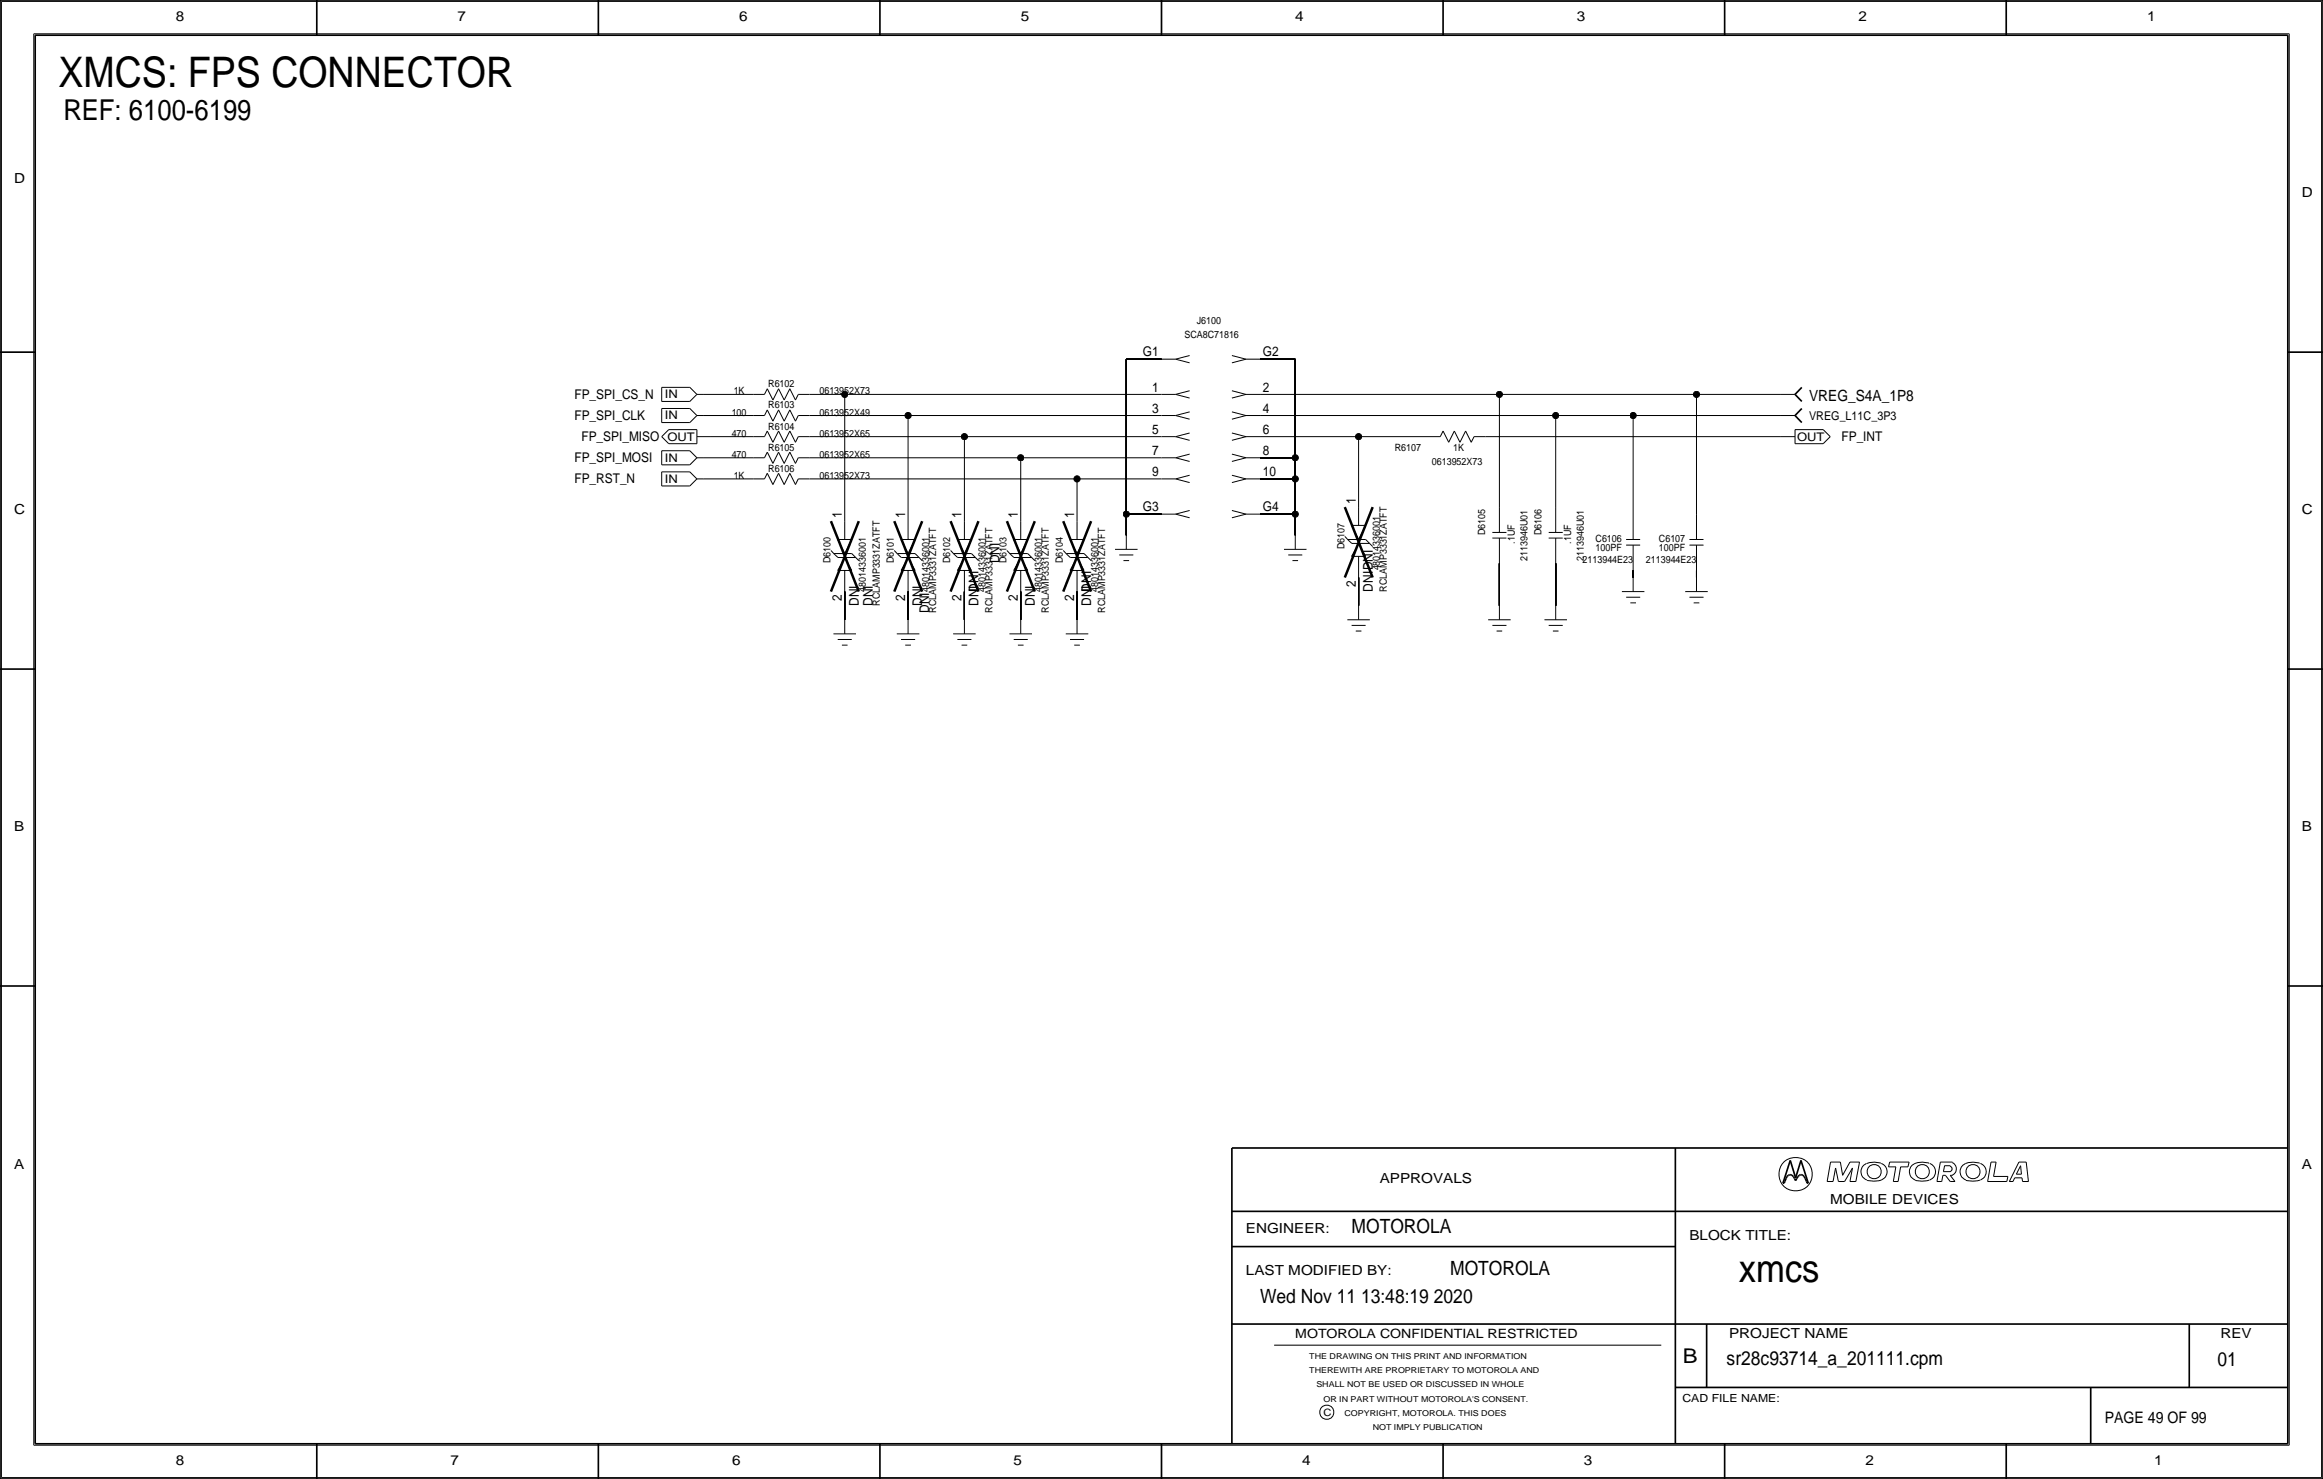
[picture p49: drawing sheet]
<svg xmlns="http://www.w3.org/2000/svg" width="419mm" height="267mm" viewBox="0 0 419 267" stroke-linecap="round" stroke-linejoin="round" font-family="sans-serif">
<defs><g id="words">
<text font-size="7.6" x="10.6" y="15.7">XMCS: FPS CONNECTOR</text>
<text font-size="7" x="313.7" y="231.1">xmcs</text>
<text font-size="5.2" x="11.4" y="21.6">REF: 6100-6199</text>
<text font-size="3.7" x="303.6" y="245.7">B</text>
<g font-size="3.5">
<text x="243.8" y="222.3">MOTOROLA</text>
<text x="261.6" y="229.9">MOTOROLA</text>
<text x="227.3" y="234.9">Wed Nov 11 13:48:19 2020</text>
<text x="311.5" y="246.2">sr28c93714_a_201111.cpm</text>
<text x="400" y="246.4">01</text>
</g>
<text font-size="2.9" x="379.7" y="256.5">PAGE 49 OF 99</text>
<text font-size="2.8" x="326.4" y="72.4">VREG_S4A_1P8</text>
<g font-size="2.5">
<text x="31.7" y="3.8">8</text>
<text x="82.6" y="3.8">7</text>
<text x="133.3" y="3.8">6</text>
<text x="184.1" y="3.8">5</text>
<text x="233.7" y="3.8">4</text>
<text x="284.5" y="3.8">3</text>
<text x="335.3" y="3.8">2</text>
<text x="387.3" y="3.8">1</text>
<text x="2.5" y="33">D</text>
<text x="415.3" y="35.6">D</text>
<text x="2.5" y="92.7">C</text>
<text x="415.3" y="92.7">C</text>
<text x="2.5" y="149.9">B</text>
<text x="415.3" y="149.9">B</text>
<text x="2.5" y="210.8">A</text>
<text x="248.9" y="213.4">APPROVALS</text>
<text x="415.3" y="210.8">A</text>
<text x="330.2" y="217.2">MOBILE DEVICES</text>
<text x="224.8" y="222.2">ENGINEER:</text>
<text x="304.8" y="223.5">BLOCK TITLE:</text>
<text x="224.8" y="229.9">LAST MODIFIED BY:</text>
<text x="312" y="241.2">PROJECT NAME</text>
<text x="400.6" y="241.3">REV</text>
<text x="31.7" y="264.2">8</text>
<text x="81.3" y="264.2">7</text>
<text x="132.1" y="264.2">6</text>
<text x="182.9" y="264.2">5</text>
<text x="234.9" y="264.2">4</text>
<text x="285.8" y="264.2">3</text>
<text x="336.5" y="264.2">2</text>
<text x="388.6" y="264.2">1</text>
</g>
<g font-size="2.4">
<text x="206.2" y="64.3">G1</text>
<text x="227.8" y="64.3">G2</text>
<text x="103.6" y="71.9">FP_SPI_CS_N</text>
<text x="207.8" y="70.6">1</text>
<text x="227.8" y="70.6">2</text>
<text x="103.6" y="75.7">FP_SPI_CLK</text>
<text x="207.8" y="74.4">3</text>
<text x="227.8" y="74.4">4</text>
<text x="103.6" y="83.3">FP_SPI_MOSI</text>
<text x="104.9" y="79.5">FP_SPI_MISO</text>
<text x="207.8" y="82">7</text>
<text x="207.8" y="78.2">5</text>
<text x="227.8" y="78.2">6</text>
<text x="227.8" y="82">8</text>
<text x="332.2" y="79.5">FP_INT</text>
<text x="103.6" y="87.1">FP_RST_N</text>
<text x="207.8" y="85.9">9</text>
<text x="227.8" y="85.9">10</text>
<text x="151.9" y="93.5" transform="rotate(-90 151.9 93.5)">1</text>
<text x="163.3" y="93.5" transform="rotate(-90 163.3 93.5)">1</text>
<text x="173.5" y="93.5" transform="rotate(-90 173.5 93.5)">1</text>
<text x="183.6" y="93.5" transform="rotate(-90 183.6 93.5)">1</text>
<text x="193.8" y="93.5" transform="rotate(-90 193.8 93.5)">1</text>
<text x="206.2" y="92.2">G3</text>
<text x="227.8" y="92.2">G4</text>
<text x="244.6" y="90.9" transform="rotate(-90 244.6 90.9)">1</text>
<text x="180.3" y="101.6" transform="rotate(-90 180.3 101.6)">DNI</text>
<text x="176.5" y="106.7" transform="rotate(-90 176.5 106.7)">DNI</text>
<text x="196.8" y="106.7" transform="rotate(-90 196.8 106.7)">DNI</text>
<text x="244.6" y="105.8" transform="rotate(-90 244.6 105.8)">2</text>
<text x="247.6" y="106.7" transform="rotate(-90 247.6 106.7)">DNIDNI</text>
<text x="151.9" y="108.4" transform="rotate(-90 151.9 108.4)">2</text>
<text x="154.9" y="109.2" transform="rotate(-90 154.9 109.2)">DNI</text>
<text x="157.5" y="109.2" transform="rotate(-90 157.5 109.2)">DNI</text>
<text x="163.3" y="108.4" transform="rotate(-90 163.3 108.4)">2</text>
<text x="166.4" y="109.2" transform="rotate(-90 166.4 109.2)">DNI</text>
<text x="167.6" y="110.5" transform="rotate(-90 167.6 110.5)">DNI</text>
<text x="173.5" y="108.4" transform="rotate(-90 173.5 108.4)">2</text>
<text x="176.5" y="109.2" transform="rotate(-90 176.5 109.2)">DNI</text>
<text x="183.6" y="108.4" transform="rotate(-90 183.6 108.4)">2</text>
<text x="186.7" y="109.2" transform="rotate(-90 186.7 109.2)">DNI</text>
<text x="193.8" y="108.4" transform="rotate(-90 193.8 108.4)">2</text>
<text x="196.8" y="109.2" transform="rotate(-90 196.8 109.2)">DNI</text>
</g>
<text font-size="2.3" x="233.7" y="241.3">MOTOROLA CONFIDENTIAL RESTRICTED</text>
<text font-size="2.2" x="326.4" y="75.7">VREG_L11C_3P3</text>
<g font-size="2.1">
<text x="119.9" y="71.8">IN</text>
<text x="119.9" y="75.6">IN</text>
<text x="119.9" y="83.3">IN</text>
<text x="120.4" y="79.6">OUT</text>
<text x="324.2" y="79.6">OUT</text>
<text x="119.9" y="87.1">IN</text>
</g>
<text font-size="2" x="303.5" y="252.7">CAD FILE NAME:</text>
<g font-size="1.8">
<text x="215.9" y="58.4">J6100</text>
<text x="213.7" y="61">SCA8C71816</text>
<text x="132.4" y="71.1">1K</text>
<text x="138.6" y="69.8">R6102</text>
<text x="147.8" y="71.1">0613952X73</text>
<text x="132" y="74.9">100</text>
<text x="138.6" y="73.7">R6103</text>
<text x="138.6" y="77.5">R6104</text>
<text x="147.8" y="74.9">0613952X49</text>
<text x="132" y="78.7">470</text>
<text x="132" y="82.5">470</text>
<text x="138.6" y="81.3">R6105</text>
<text x="147.8" y="78.7">0613952X65</text>
<text x="147.8" y="82.5">0613952X65</text>
<text x="251.6" y="81.3">R6107</text>
<text x="258.3" y="83.8">0613952X73</text>
<text x="262.2" y="81.4">1K</text>
<text x="132.4" y="86.4">1K</text>
<text x="138.6" y="85.1">R6106</text>
<text x="147.8" y="86.4">0613952X73</text>
<text x="149.9" y="101.6" transform="rotate(-90 149.9 101.6)">D6100</text>
<text x="161.3" y="101.6" transform="rotate(-90 161.3 101.6)">D6101</text>
<text x="171.4" y="101.6" transform="rotate(-90 171.4 101.6)">D6102</text>
<text x="181.6" y="101.6" transform="rotate(-90 181.6 101.6)">D6103</text>
<text x="191.8" y="101.6" transform="rotate(-90 191.8 101.6)">D6104</text>
<text x="242.6" y="99.1" transform="rotate(-90 242.6 99.1)">D6107</text>
<text x="268" y="96.5" transform="rotate(-90 268 96.5)">D6105</text>
<text x="273.3" y="98" transform="rotate(-90 273.3 98)">.1UF</text>
<text x="275.6" y="101.1" transform="rotate(-90 275.6 101.1)">2113946U01</text>
<text x="278.1" y="96.5" transform="rotate(-90 278.1 96.5)">D6106</text>
<text x="283.5" y="98" transform="rotate(-90 283.5 98)">.1UF</text>
<text x="285.5" y="101.6">2113944E23</text>
<text x="285.8" y="101.1" transform="rotate(-90 285.8 101.1)">2113946U01</text>
<text x="287.9" y="99.3">100PF</text>
<text x="287.9" y="97.8">C6106</text>
<text x="296.9" y="101.6">2113944E23</text>
<text x="299.3" y="97.8">C6107</text>
<text x="299.3" y="99.3">100PF</text>
<text x="156.2" y="106.7" transform="rotate(-90 156.2 106.7)">48014336001</text>
<text x="167.6" y="106.7" transform="rotate(-90 167.6 106.7)">48014336001</text>
<text x="177.8" y="106.7" transform="rotate(-90 177.8 106.7)">48014336001</text>
<text x="188" y="106.7" transform="rotate(-90 188 106.7)">48014336001</text>
<text x="198.1" y="106.7" transform="rotate(-90 198.1 106.7)">48014336001</text>
<text x="248.9" y="102.9" transform="rotate(-90 248.9 102.9)">48014336001</text>
<text x="250.2" y="106.7" transform="rotate(-90 250.2 106.7)">RCLAMP3331ZATFT</text>
<text x="158.7" y="109.2" transform="rotate(-90 158.7 109.2)">RCLAMP3331ZATFT</text>
<text x="168.9" y="110.5" transform="rotate(-90 168.9 110.5)">RCLAMP3331ZATFT</text>
<text x="179.1" y="110.5" transform="rotate(-90 179.1 110.5)">RCLAMP3331ZATFT</text>
<text x="189.2" y="110.5" transform="rotate(-90 189.2 110.5)">RCLAMP3331ZATFT</text>
<text x="199.4" y="110.5" transform="rotate(-90 199.4 110.5)">RCLAMP3331ZATFT</text>
<text x="238.8" y="255.3">C</text>
</g>
<g font-size="1.5">
<text x="236.2" y="245.1">THE DRAWING ON THIS PRINT AND INFORMATION</text>
<text x="236.2" y="247.6">THEREWITH ARE PROPRIETARY TO MOTOROLA AND</text>
<text x="237.5" y="250.2">SHALL NOT BE USED OR DISCUSSED IN WHOLE</text>
<text x="238.8" y="252.7">OR IN PART WITHOUT MOTOROLA'S CONSENT.</text>
<text x="242.6" y="255.3">COPYRIGHT, MOTOROLA. THIS DOES</text>
<text x="247.6" y="257.8">NOT IMPLY PUBLICATION</text>
</g>
</g></defs>
<!-- layer: Nets -->
<g fill="none" stroke="#000" stroke-width=".18">
<path d="M127 71.1h8.9zM127 74.9h8.9zM128.3 78.7h7.6zM146 71.1h6.4zM146 74.9h17.8zM146 78.7h28zM152.4 71.1v22.9zM152.4 71.1h57.1zM163.8 74.9v19.1zM163.8 74.9h45.7zM174 78.7v15.3zM174 78.7h35.5z"/>
<path d="M203.2 64.8v27.9zM203.2 64.8h6.3zM227.3 64.8h6.4zM227.3 78.7h17.8zM227.3 71.1h43.2zM227.3 74.9h53.4zM233.7 64.8v17.7zM245.1 78.7v12.7zM245.1 78.7h12.7zM268 78.7h53.3zM270.5 71.1v20.3zM270.5 71.1h35.6z"/>
<path d="M280.7 74.9v16.5zM280.7 74.9h13.9zM294.6 74.9v17.8zM294.6 74.9h26.7zM306.1 71.1v21.6zM306.1 71.1h15.2zM127 86.4h8.9zM127 82.6h8.9zM146 86.4h48.3zM146 82.6h38.1zM184.1 82.6v11.4zM184.1 82.6h25.4z"/>
<path d="M194.3 86.4v7.6zM194.3 86.4h15.2zM203.2 92.7v3.8zM203.2 92.7h6.3zM227.3 92.7h6.4zM227.3 86.4h6.4zM227.3 82.6h6.4zM233.7 92.7v3.8zM233.7 86.4v6.3zM233.7 82.6v3.8zM152.4 106.7v5.1zM163.8 106.7v5.1z"/>
<path d="M174 106.7v5.1zM184.1 106.7v5.1zM194.3 106.7v5.1zM245.1 104.1v5.1zM270.5 101.6v7.6zM280.7 101.6v7.6zM294.6 102.9v1.2zM306.1 102.9v1.2z"/>
</g>
<g fill="#000" stroke="#000" stroke-width=".18">
<circle cx="152.4" cy="71.1" r=".56"/>
<circle cx="163.8" cy="74.9" r=".56"/>
<circle cx="174" cy="78.7" r=".56"/>
<circle cx="245.1" cy="78.7" r=".56"/>
<circle cx="270.5" cy="71.1" r=".56"/>
<circle cx="280.7" cy="74.9" r=".56"/>
<circle cx="294.6" cy="74.9" r=".56"/>
<circle cx="306.1" cy="71.1" r=".56"/>
<circle cx="184.2" cy="82.5" r=".56"/>
<circle cx="194.3" cy="86.4" r=".56"/>
<circle cx="203.2" cy="92.7" r=".56"/>
<circle cx="233.7" cy="92.7" r=".56"/>
<circle cx="233.7" cy="86.4" r=".56"/>
<circle cx="233.7" cy="82.5" r=".56"/>
</g>
<!-- layer: Components -->
<g fill="none" stroke="#000" stroke-width=".18">
<path d="M119.4 78.7l1.2 1.3zM119.4 69.8h5.1zM119.4 69.9v2.5zM119.4 72.4h5.1zM119.4 73.7h5.1zM119.4 73.7v2.5zM119.4 76.2h5.1zM120.6 77.5l-1.2 1.2zM120.7 77.5h5zM124.5 69.8l1.2 1.3zM124.5 73.7l1.2 1.2zM125.7 78.7h2.6z"/>
<path d="M125.7 77.5v2.5zM125.7 71.1l-1.2 1.3zM125.7 74.9l-1.2 1.3zM125.7 71.1h1.3zM125.7 74.9h1.3zM135.9 71.1h2zM135.9 74.9h2zM135.9 78.7h2zM138.4 70.1l-.5 1zM138.4 73.9l-.5 1zM138.4 77.7l-.5 1zM138.4 70.1l1 2z"/>
<path d="M138.4 73.9l1 2zM138.4 77.7l1 2.1zM140.5 70.1l-1.1 2zM140.5 70.1l1 2zM140.5 73.9l-1.1 2zM140.5 73.9l1 2zM140.5 77.7l-1.1 2.1zM140.5 77.7l1 2.1zM142.5 70.1l-1 2zM142.5 73.9l-1 2zM142.5 77.7l-1 2.1zM142.5 70.1l1 2z"/>
<path d="M142.5 73.9l1 2zM142.5 77.7l1 2.1zM144 71.1l-.5 1zM144 74.9l-.5 1zM144 78.7l-.5 1.1zM144 71.1h2zM144 74.9h2zM144 78.7h2zM209.6 64.8h2.5zM209.6 78.7h2.5zM209.6 74.9h2.5zM209.6 71.1h2.5z"/>
<path d="M212.1 64.8l2.5 .6zM212.1 64.8l2.5-.7zM212.1 78.7l2.5 .7zM212.1 78.7l2.5-.6zM212.1 74.9l2.5 .7zM212.1 74.9l2.5-.6zM212.1 71.1l2.5 .7zM212.1 71.1l2.5-.6zM222.3 65.4l2.5-.6zM222.3 64.1l2.5 .7zM222.3 79.4l2.5-.7zM222.3 78.1l2.5 .6z"/>
<path d="M222.3 75.6l2.5-.7zM222.3 74.3l2.5 .6zM222.3 71.8l2.5-.7zM222.3 70.5l2.5 .6zM224.8 64.8h2.5zM224.8 78.7h2.5zM224.8 74.9h2.5zM224.8 71.1h2.5zM257.8 78.7h2zM260.3 77.7l-.5 1zM260.4 77.7l1 2.1zM262.4 77.7l-1 2.1z"/>
<path d="M262.4 77.7l1 2.1zM264.4 77.7l-1 2.1zM264.4 77.7l1 2.1zM265.9 78.7l-.5 1.1zM265.9 78.7h2.1zM321.3 74.9h2.5zM321.3 71.1h2.5zM321.3 78.7h2.5zM323.8 77.5h5.1zM323.8 77.5v2.5zM328.9 77.5l1.3 1.2zM330.2 78.7l-1.3 1.3z"/>
<path d="M119.4 81.3h5.1zM119.4 81.3v2.5zM119.4 83.8h5.1zM119.4 85.1h5.1zM119.4 85.1v2.5zM119.4 87.6h5.1zM120.7 80h5zM124.5 81.3l1.2 1.2zM124.5 85.1l1.2 1.3zM125.7 82.6l-1.2 1.2zM125.7 86.4l-1.2 1.2zM125.7 82.6h1.3z"/>
<path d="M125.7 86.4h1.3zM135.9 82.6h2zM135.9 86.4h2zM138.4 81.5l-.5 1zM138.4 85.3l-.5 1.1zM138.4 81.5l1 2.1zM138.4 85.3l1 2.1zM140.5 81.5l-1.1 2.1zM140.5 81.5l1 2.1zM140.5 85.3l-1.1 2.1zM140.5 85.3l1 2.1zM142.5 81.5l-1 2.1z"/>
<path d="M142.5 85.3l-1 2.1zM142.5 81.5l1 2.1zM142.5 85.3l1 2.1zM144 82.6l-.5 1zM144 86.4l-.5 1zM144 82.6h2zM144 86.4h2zM149.9 99.3l.6 .6zM150.5 99.8h3.2zM150.5 99.9l.7 .6zM151.1 97.3l1.3 2.5zM151.1 97.3h2.6z"/>
<path d="M152.4 94v3.3zM153.7 97.3l-1.3 2.5zM153.7 99.8l1.2 1.3zM161.3 99.3l.7 .6zM161.9 99.8h3.2zM162 99.9l.6 .6zM162.6 97.3l1.2 2.5zM162.6 97.3h2.5zM163.8 94v3.3zM165.1 97.3l-1.3 2.5zM165.1 99.8l1.3 1.3zM171.5 99.3l.6 .6z"/>
<path d="M172.1 99.8h3.2zM172.1 99.9l.7 .6zM172.7 97.3l1.3 2.5zM172.7 97.3h2.6zM174 94v3.3zM175.3 97.3l-1.3 2.5zM175.3 99.8l1.2 1.3zM181.7 99.3l.6 .6zM182.2 99.8h3.2zM182.3 99.9l.6 .6zM182.9 97.3l1.2 2.5zM182.9 97.3h2.5z"/>
<path d="M184.1 94v3.3zM185.4 97.3l-1.3 2.5zM185.4 99.8l1.3 1.3zM191.8 99.3l.6 .6zM192.4 99.8h3.2zM192.4 99.9l.7 .6zM193 97.3l1.3 2.5zM193 97.3h2.6zM194.3 94v3.3zM195.6 97.3l-1.3 2.5zM195.6 99.8l1.2 1.3zM201.2 99.1h4z"/>
<path d="M203.2 96.5v2.6zM209.6 92.7h2.5zM209.6 86.4h2.5zM209.6 82.6h2.5zM212.1 92.7l2.5 .7zM212.1 92.7l2.5-.6zM212.1 86.4l2.5 .6zM212.1 86.4l2.5-.7zM212.1 82.6l2.5 .6zM212.1 82.6l2.5-.7zM222.3 93.4l2.5-.7zM222.3 92.1l2.5 .6z"/>
<path d="M222.3 87l2.5-.6zM222.3 85.7l2.5 .7zM222.3 83.2l2.5-.6zM222.3 81.9l2.5 .7zM224.8 92.7h2.5zM224.8 86.4h2.5zM224.8 82.6h2.5zM231.6 99.1h4.1zM233.7 96.5v2.6zM242.6 96.7l.6 .7zM243.2 97.3h3.2zM243.2 97.4l.7 .6z"/>
<path d="M243.8 94.7l1.3 2.6zM243.8 94.7h2.6zM243.9 98h3.1zM245.1 91.4v3.3zM245.1 98l-1.3 2.3zM245.1 98l1.3 2.3zM246.4 94.7l-1.3 2.6zM246.4 97.3l1.2 1.3zM269.2 97h2.6zM269.2 96h2.6zM270.5 97v4.6zM270.5 91.4v4.6z"/>
<path d="M279.4 97h2.5zM279.4 96h2.5zM280.7 97v4.6zM280.7 91.4v4.6zM293.4 97.3h2.5zM293.4 98.3h2.5zM294.6 98.3v4.6zM294.6 92.7v4.6zM304.8 97.3h2.5zM304.8 98.3h2.5zM306.1 98.3v4.6zM306.1 92.7v4.6z"/>
<path d="M323.8 80h5.1zM150.4 114.3h4zM151.1 102.9h2.6zM151.1 115.3h2.6zM151.2 100.5h3.1zM151.9 116.3h1zM152.4 102.9v3.8zM152.4 100.6l-1.3 2.3zM152.4 111.8v2.5zM152.4 100.6l1.3 2.3zM161.8 114.3h4.1zM162.6 102.9h2.5z"/>
<path d="M162.6 115.3h2.5zM162.6 100.5h3.2zM163.3 116.3h1zM163.8 102.9v3.8zM163.8 100.6l-1.2 2.3zM163.8 111.8v2.5zM163.8 100.6l1.3 2.3zM172 114.3h4zM172.7 102.9h2.6zM172.7 115.3h2.6zM172.8 100.5h3.1zM173.5 116.3h1z"/>
<path d="M174 102.9v3.8zM174 100.6l-1.3 2.3zM174 111.8v2.5zM174 100.6l1.3 2.3zM182.1 114.3h4.1zM182.9 102.9h2.5zM182.9 115.3h2.5zM182.9 100.5h3.2zM183.6 116.3h1.1zM184.1 102.9v3.8zM184.1 100.6l-1.2 2.3zM184.1 111.8v2.5z"/>
<path d="M184.2 100.6l1.2 2.3zM192.3 114.3h4zM193 102.9h2.6zM193 115.3h2.6zM193.1 100.5h3.1zM193.8 116.3h1zM194.3 102.9v3.8zM194.3 100.6l-1.3 2.3zM194.3 111.8v2.5zM194.3 100.6l1.3 2.3zM201.9 100.1h2.6zM202.7 101.1h1z"/>
<path d="M232.4 100.1h2.5zM233.2 101.1h1zM243.1 111.8h4zM243.8 112.8h2.6zM243.8 100.3h2.6zM244.6 113.8h1zM245.1 109.2v2.6zM245.1 100.3v3.8zM268.5 111.8h4zM269.2 112.8h2.6zM270 113.8h1zM270.5 109.2v2.6z"/>
<path d="M278.6 111.8h4.1zM279.4 112.8h2.5zM280.2 113.8h1zM280.7 109.2v2.6zM292.6 106.7h4.1zM293.4 107.7h2.5zM294.1 108.7h1zM294.6 104.1v2.6zM304 106.7h4.1zM304.8 107.7h2.5zM305.6 108.7h1zM306.1 104.1v2.6z"/>
</g>
<path d="M323.8 74.9l1.3 1.3zM323.8 71.1l1.3 1.3zM325.1 73.7l-1.3 1.2zM325.1 69.9l-1.3 1.2z" fill="none" stroke="#000" stroke-width=".3"/>
<path d="M149.9 94l5 12.7zM154.9 94l-5 12.7zM161.3 94l5.1 12.7zM166.4 94l-5.1 12.7zM171.5 94l5 12.7zM176.5 94l-5 12.7zM181.7 94l5 12.7zM186.7 94l-5 12.7zM191.8 94l5.1 12.7zM196.9 94l-5.1 12.7zM242.6 91.4l5.1 12.7zM247.7 91.4l-5.1 12.7z" fill="none" stroke="#000" stroke-width=".45"/>
<!-- layer: Page Border and Title Block -->
<g fill="none" stroke="#000" stroke-width=".3">
<path d="M0 0h419.1zM0 0v266.7zM6.3 6.4h406.4zM6.3 6.4v254zM57.1 0v6.3zM107.9 0v6.3zM158.7 0v6.3zM209.5 0v6.4zM260.3 0v6.3zM311.1 0v6.3zM361.9 0v6.3zM412.7 6.4v254z"/>
<path d="M419.1 0v266.7zM0 63.5h6.3zM412.7 63.5h6.4zM0 120.7h6.3zM412.7 120.7h6.4zM0 177.8h6.3zM412.7 177.8h6.4zM222.2 207v53.3zM222.2 207h190.5zM222.2 218.4h190.5zM302.3 207v53.3zM321.7 213.4h.2z"/>
<path d="M322 213.1l-.1 .3zM322.2 212.5l-.2 .6zM322.4 212.1l-.2 .4zM322.6 211.9l.3-.1zM322.6 211.9l-.2 .2zM322.9 211.8h.2zM323 209.2l-1.3 4.2zM323 209.2l1 3.2zM323.1 211.8l.2 .1zM323.3 211.9l.2 .2zM323.5 212.1l.2 .4zM323.7 212.5l.3 .4z"/>
<path d="M324.2 212.5l-.2 .4zM324.4 212.1l-.2 .4zM324.6 211.9l.2-.1zM324.6 211.9l-.2 .2zM324.8 211.8h.3zM324.9 209.2l1.3 4.2zM324.9 209.2l-.9 3.2zM325.1 211.8l.2 .1zM325.3 211.9l.2 .2zM325.5 212.1l.2 .4zM325.7 212.5l.2 .6zM325.9 213.1l.1 .3z"/>
<path d="M326 213.4h.2zM222.2 238.8h190.5zM222.2 224.8h80.1zM307.9 238.8v11.4zM395 238.8v11.4zM302.3 250.2h110.4zM377.2 250.2v10.1zM0 266.7h419.1zM6.3 260.3h406.4zM57.1 260.3v6.4zM107.9 260.3v6.4zM158.7 260.3v6.4z"/>
<path d="M209.5 260.3v6.4zM260.3 260.3v6.4zM311.1 260.3v6.4zM361.9 260.3v6.4z"/>
</g>
<g fill="none" stroke="#000" stroke-width=".18">
<path d="M.3 .3h418.5zM.3 .3v266.1zM6.1 6.1v254.5zM6.1 6.1h406.9zM413 6.1v254.5zM418.8 .3v266.1zM329.6 213.1h1.1zM330.3 209.6h1.7zM330.3 209.5l-.7 3.6zM331.2 210.6l-.5 2.5zM331.2 210.6l.5 2.5zM331.7 213.1h1.1z"/>
<path d="M332 209.5l.4 2.4zM333.8 209.6l-1.4 2.3zM333.8 213.1h1zM333.8 209.6h1.7zM334.2 210.6l-.4 2.5zM334.2 210.6l-1.4 2.5zM335.5 209.6l-.7 3.5zM336.8 209.8a1.6 1.6 0 0 0-1.1 1.5 1.6 1.6 0 0 0 1.1 1.5M339.3 209.8l-.1-.1a4 4 0 0 0-2.4 .1M339.4 209.8a1.59 1.59 0 0 1 1.1 1.5 1.59 1.59 0 0 1-1.1 1.5 5.1 5.1 0 0 1-2.5 .1M340.7 210.4h1.3zM340.9 209.6h3.5z"/>
<path d="M340.9 209.5l-.2 .9zM341.6 213.1h.8zM342 210.4l-.4 2.7zM342.9 210.4l-.5 2.7zM342.9 210.4h1.3zM344.4 209.5l-.2 .9zM348 209.8a3.1 3.1 0 0 0-3.3 .6 1.62 1.62 0 0 0 .8 2.4M348.1 212.8a5.1 5.1 0 0 1-2.6 .1M348.1 209.8a1.59 1.59 0 0 1 1.1 1.5 1.59 1.59 0 0 1-1.1 1.5M349.5 213.1h.8zM350.1 209.6h2.1zM350.1 209.5l-.6 3.6z"/>
<path d="M350.5 211.9l-.2 1.2zM350.5 211.9h.5zM350.6 211.3h1.2zM350.8 210.2l-.2 1.1zM350.8 210.2h1zM351 211.9l.8 1.2zM351.8 210.3a.5 .5 0 0 1 .4 .5 .5 .5 0 0 1-.4 .5M351.8 213.1h.9zM351.8 211.9l.9 1.2zM351.8 211.9h.4zM352.2 209.7a1.24 1.24 0 0 1 .8 1.1 1.24 1.24 0 0 1-.8 1.1M357.2 209.8a3.1 3.1 0 0 0-3.3 .6 1.62 1.62 0 0 0 .8 2.4"/>
<path d="M357.2 212.8a5.1 5.1 0 0 1-2.5 .1M357.3 209.8a1.59 1.59 0 0 1 1 1.5 1.59 1.59 0 0 1-1 1.5M358.6 213.1h3.5zM359.2 209.6l-.6 3.5zM359.2 209.6h.9zM359.7 212.1h2.6zM360.1 209.6l-.4 2.5zM362.3 212.1l-.2 1zM362.5 213.1h.7zM363.5 212.4l-.3 .7zM363.5 212.4h1.3zM363.8 211.7h.9z"/>
<path d="M364.2 209.6l-1.7 3.5zM364.2 209.6h1.4zM364.5 210.2l-.7 1.5zM364.5 210.2l.2 1.5zM364.8 212.4l.1 .7zM364.9 213.1h1.1zM365.6 209.6l.4 3.5zM229.9 242.6h69.8zM.3 266.4h418.5zM6.1 260.6h406.9z"/>
<circle cx="324" cy="211.8" r="3"/>
<circle cx="338.1" cy="211.3" r="1.28"/>
<circle cx="346.8" cy="211.3" r="1.28"/>
<circle cx="356" cy="211.3" r="1.28"/>
<circle cx="239.4" cy="254.7" r="1.28"/>
</g>
<use href="#words"/>
</svg>
